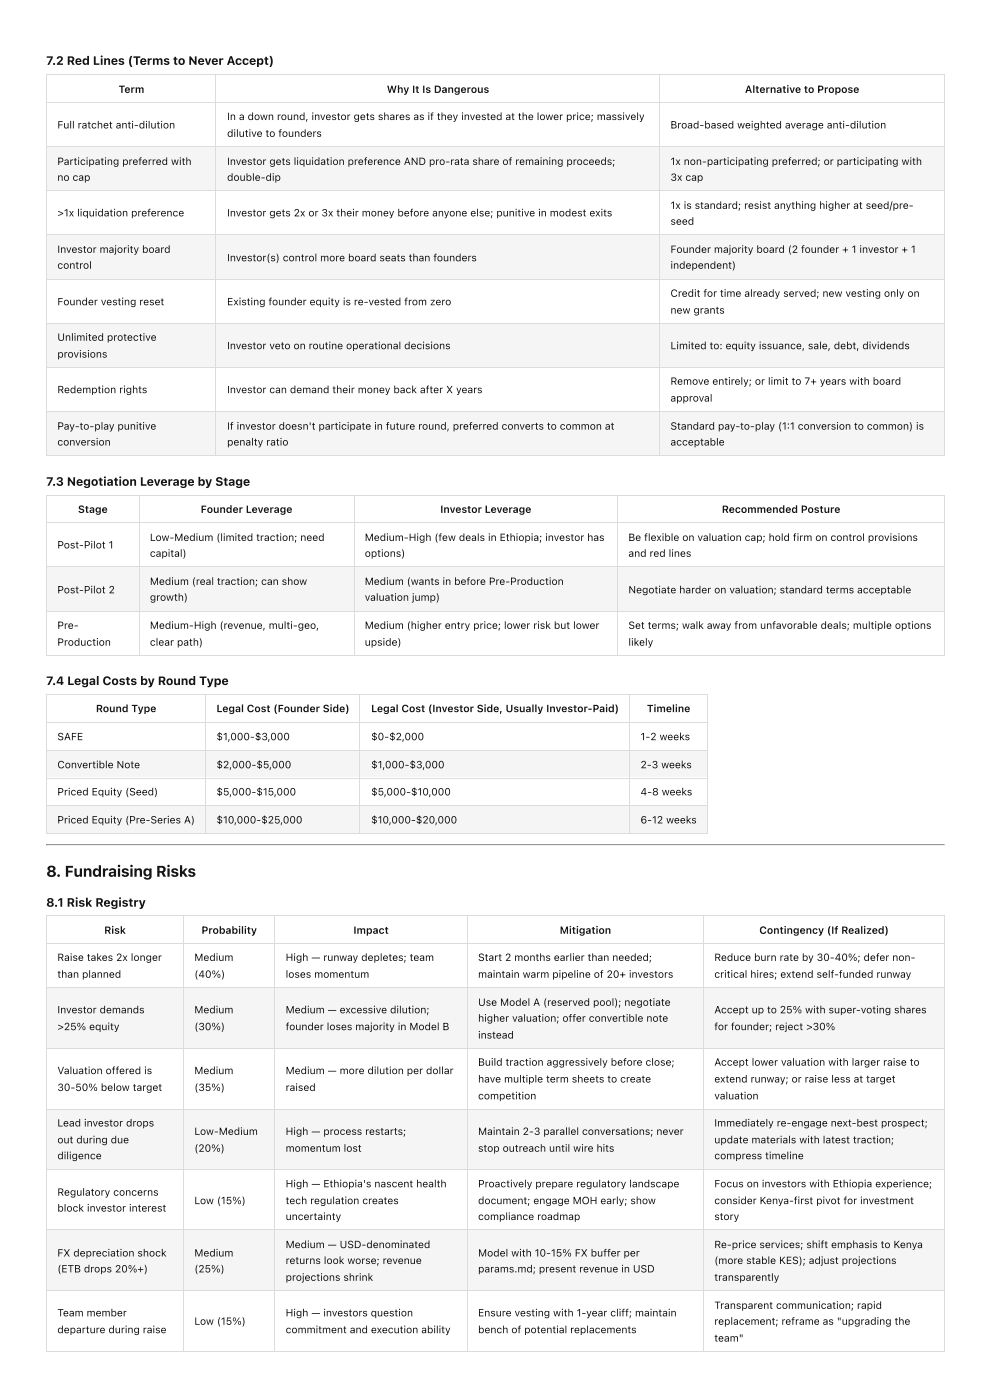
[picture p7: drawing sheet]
<svg xmlns="http://www.w3.org/2000/svg" width="210mm" height="297mm" viewBox="0 0 210 297" stroke-linecap="round" stroke-linejoin="round" font-family="sans-serif">
<defs><g id="words">
<text font-size="3.3" fill="#111" x="9.8" y="186">8. Fundraising Risks</text>
<g font-size="2.6" fill="#111">
<text x="9.8" y="13.8">7.2 Red Lines (Terms to Never Accept)</text>
<text x="9.8" y="103.1">7.3 Negotiation Leverage by Stage</text>
<text x="9.8" y="145.3">7.4 Legal Costs by Round Type</text>
<text x="9.8" y="192.4">8.1 Risk Registry</text>
</g>
<g font-size="2.2" fill="#111">
<text x="25.2" y="19.7">Term</text>
<text x="82" y="19.7">Why It Is Dangerous</text>
<text x="158" y="19.7">Alternative to Propose</text>
<text x="12.2" y="27.3">Full ratchet anti-dilution</text>
<text x="48.2" y="25.5">In a down round, investor gets shares as if they invested at the lower price; massively</text>
<text x="48.2" y="29">dilutive to founders</text>
<text x="142.2" y="27.3">Broad-based weighted average anti-dilution</text>
<text x="12.2" y="35">Participating preferred with</text>
<text x="48.2" y="35">Investor gets liquidation preference AND pro-rata share of remaining proceeds;</text>
<text x="142.2" y="35">1x non-participating preferred; or participating with</text>
<text x="12.2" y="38.4">no cap</text>
<text x="48.2" y="38.4">double-dip</text>
<text x="142.2" y="38.4">3x cap</text>
<text x="12.2" y="45.9">&gt;1x liquidation preference</text>
<text x="48.2" y="45.9">Investor gets 2x or 3x their money before anyone else; punitive in modest exits</text>
<text x="142.2" y="44.3">1x is standard; resist anything higher at seed/pre-</text>
<text x="142.2" y="47.7">seed</text>
<text x="12.2" y="53.6">Investor majority board</text>
<text x="142.2" y="53.6">Founder majority board (2 founder + 1 investor + 1</text>
<text x="12.2" y="57">control</text>
<text x="48.2" y="55.4">Investor(s) control more board seats than founders</text>
<text x="142.2" y="57">independent)</text>
<text x="12.2" y="64.8">Founder vesting reset</text>
<text x="48.2" y="64.8">Existing founder equity is re-vested from zero</text>
<text x="142.2" y="63">Credit for time already served; new vesting only on</text>
<text x="142.2" y="66.5">new grants</text>
<text x="12.2" y="72.3">Unlimited protective</text>
<text x="12.2" y="75.9">provisions</text>
<text x="48.2" y="74.1">Investor veto on routine operational decisions</text>
<text x="142.2" y="74.1">Limited to: equity issuance, sale, debt, dividends</text>
<text x="12.2" y="83.4">Redemption rights</text>
<text x="48.2" y="83.4">Investor can demand their money back after X years</text>
<text x="142.2" y="81.6">Remove entirely; or limit to 7+ years with board</text>
<text x="142.2" y="85.2">approval</text>
<text x="12.2" y="91.1">Pay-to-play punitive</text>
<text x="12.2" y="94.5">conversion</text>
<text x="48.2" y="91.1">If investor doesn't participate in future round, preferred converts to common at</text>
<text x="48.2" y="94.5">penalty ratio</text>
<text x="142.2" y="91.1">Standard pay-to-play (1:1 conversion to common) is</text>
<text x="142.2" y="94.5">acceptable</text>
<text x="16.5" y="108.8">Stage</text>
<text x="42.6" y="108.8">Founder Leverage</text>
<text x="93.4" y="108.8">Investor Leverage</text>
<text x="153.1" y="108.8">Recommended Posture</text>
<text x="12.2" y="116.4">Post-Pilot 1</text>
<text x="31.8" y="114.8">Low-Medium (limited traction; need</text>
<text x="31.8" y="118.1">capital)</text>
<text x="77.4" y="114.8">Medium-High (few deals in Ethiopia; investor has</text>
<text x="77.4" y="118.1">options)</text>
<text x="133.3" y="114.8">Be flexible on valuation cap; hold firm on control provisions</text>
<text x="133.3" y="118.1">and red lines</text>
<text x="12.2" y="125.9">Post-Pilot 2</text>
<text x="31.8" y="124.1">Medium (real traction; can show</text>
<text x="77.4" y="124.1">Medium (wants in before Pre-Production</text>
<text x="133.3" y="125.9">Negotiate harder on valuation; standard terms acceptable</text>
<text x="31.8" y="127.5">growth)</text>
<text x="77.4" y="127.5">valuation jump)</text>
<text x="12.2" y="133.4">Pre-</text>
<text x="12.2" y="137">Production</text>
<text x="31.8" y="133.4">Medium-High (revenue, multi-geo,</text>
<text x="31.8" y="137">clear path)</text>
<text x="77.4" y="133.4">Medium (higher entry price; lower risk but lower</text>
<text x="77.4" y="137">upside)</text>
<text x="133.3" y="133.4">Set terms; walk away from unfavorable deals; multiple options</text>
<text x="133.3" y="137">likely</text>
<text x="20.4" y="151.1">Round Type</text>
<text x="45.9" y="151.1">Legal Cost (Founder Side)</text>
<text x="78.7" y="151.1">Legal Cost (Investor Side, Usually Investor-Paid)</text>
<text x="137.2" y="151.1">Timeline</text>
<text x="12.2" y="157">SAFE</text>
<text x="45.9" y="157">$1,000-$3,000</text>
<text x="78.7" y="157">$0-$2,000</text>
<text x="135.9" y="157">1-2 weeks</text>
<text x="12.2" y="163">Convertible Note</text>
<text x="45.9" y="163">$2,000-$5,000</text>
<text x="78.7" y="163">$1,000-$3,000</text>
<text x="135.9" y="163">2-3 weeks</text>
<text x="12.2" y="168.7">Priced Equity (Seed)</text>
<text x="45.9" y="168.7">$5,000-$15,000</text>
<text x="78.7" y="168.7">$5,000-$10,000</text>
<text x="135.9" y="168.7">4-8 weeks</text>
<text x="12.2" y="174.7">Priced Equity (Pre-Series A)</text>
<text x="45.9" y="174.7">$10,000-$25,000</text>
<text x="78.7" y="174.7">$10,000-$20,000</text>
<text x="135.9" y="174.7">6-12 weeks</text>
<text x="12.2" y="203.9">Raise takes 2x longer</text>
<text x="22.1" y="198.1">Risk</text>
<text x="41.2" y="203.9">Medium</text>
<text x="42.7" y="198.1">Probability</text>
<text x="60.6" y="203.9">High — runway depletes; team</text>
<text x="75" y="198.1">Impact</text>
<text x="101.4" y="203.9">Start 2 months earlier than needed;</text>
<text x="118.7" y="198.1">Mitigation</text>
<text x="151.5" y="203.9">Reduce burn rate by 30-40%; defer non-</text>
<text x="161.1" y="198.1">Contingency (If Realized)</text>
<text x="12.2" y="207.4">than planned</text>
<text x="41.2" y="207.4">(40%)</text>
<text x="60.6" y="207.4">loses momentum</text>
<text x="101.4" y="207.4">maintain warm pipeline of 20+ investors</text>
<text x="151.5" y="207.4">critical hires; extend self-funded runway</text>
<text x="12.2" y="215">Investor demands</text>
<text x="41.2" y="215">Medium</text>
<text x="60.6" y="215">Medium — excessive dilution;</text>
<text x="101.4" y="213.4">Use Model A (reserved pool); negotiate</text>
<text x="151.5" y="215">Accept up to 25% with super-voting shares</text>
<text x="12.2" y="218.5">&gt;25% equity</text>
<text x="41.2" y="218.5">(30%)</text>
<text x="60.6" y="218.5">founder loses majority in Model B</text>
<text x="101.4" y="216.8">higher valuation; offer convertible note</text>
<text x="101.4" y="220.3">instead</text>
<text x="151.5" y="218.5">for founder; reject &gt;30%</text>
<text x="12.2" y="227.9">Valuation offered is</text>
<text x="41.2" y="227.9">Medium</text>
<text x="60.6" y="227.9">Medium — more dilution per dollar</text>
<text x="101.4" y="226.1">Build traction aggressively before close;</text>
<text x="151.5" y="226.1">Accept lower valuation with larger raise to</text>
<text x="12.2" y="231.4">30-50% below target</text>
<text x="41.2" y="231.4">(35%)</text>
<text x="60.6" y="231.4">raised</text>
<text x="101.4" y="229.7">have multiple term sheets to create</text>
<text x="101.4" y="233.2">competition</text>
<text x="151.5" y="229.7">extend runway; or raise less at target</text>
<text x="151.5" y="233.2">valuation</text>
<text x="12.2" y="239">Lead investor drops</text>
<text x="151.5" y="239">Immediately re-engage next-best prospect;</text>
<text x="12.2" y="242.6">out during due</text>
<text x="12.2" y="245.9">diligence</text>
<text x="41.2" y="240.8">Low-Medium</text>
<text x="41.2" y="244.3">(20%)</text>
<text x="60.6" y="240.8">High — process restarts;</text>
<text x="60.6" y="244.3">momentum lost</text>
<text x="101.4" y="240.8">Maintain 2-3 parallel conversations; never</text>
<text x="101.4" y="244.3">stop outreach until wire hits</text>
<text x="151.5" y="242.6">update materials with latest traction;</text>
<text x="151.5" y="245.9">compress timeline</text>
<text x="60.6" y="251.9">High — Ethiopia's nascent health</text>
<text x="101.4" y="251.9">Proactively prepare regulatory landscape</text>
<text x="151.5" y="251.9">Focus on investors with Ethiopia experience;</text>
<text x="12.2" y="253.7">Regulatory concerns</text>
<text x="12.2" y="257">block investor interest</text>
<text x="41.2" y="255.5">Low (15%)</text>
<text x="60.6" y="255.5">tech regulation creates</text>
<text x="101.4" y="255.5">document; engage MOH early; show</text>
<text x="151.5" y="255.5">consider Kenya-first pivot for investment</text>
<text x="60.6" y="258.8">uncertainty</text>
<text x="101.4" y="258.8">compliance roadmap</text>
<text x="151.5" y="258.8">story</text>
<text x="12.2" y="266.6">FX depreciation shock</text>
<text x="12.2" y="269.9">(ETB drops 20%+)</text>
<text x="41.2" y="266.6">Medium</text>
<text x="41.2" y="269.9">(25%)</text>
<text x="60.6" y="264.8">Medium — USD-denominated</text>
<text x="60.6" y="268.2">returns look worse; revenue</text>
<text x="101.4" y="266.6">Model with 10-15% FX buffer per</text>
<text x="101.4" y="269.9">params.md; present revenue in USD</text>
<text x="151.5" y="264.8">Re-price services; shift emphasis to Kenya</text>
<text x="151.5" y="268.2">(more stable KES); adjust projections</text>
<text x="60.6" y="271.7">projections shrink</text>
<text x="151.5" y="271.7">transparently</text>
<text x="12.2" y="279.3">Team member</text>
<text x="41.2" y="281.1">Low (15%)</text>
<text x="60.6" y="279.3">High — investors question</text>
<text x="101.4" y="279.3">Ensure vesting with 1-year cliff; maintain</text>
<text x="151.5" y="277.7">Transparent communication; rapid</text>
<text x="151.5" y="281.1">replacement; reframe as &quot;upgrading the</text>
<text x="12.2" y="282.8">departure during raise</text>
<text x="60.6" y="282.8">commitment and execution ability</text>
<text x="101.4" y="282.8">bench of potential replacements</text>
<text x="151.5" y="284.6">team&quot;</text>
</g>
</g></defs>
<g fill="#f5f5f5">
<path d="M10 31.2h35.9v9.3h-35.9z"/>
<path d="M45.9 31.2h94.1v9.3h-94.1z"/>
<path d="M140 31.2h60.3v9.3h-60.3z"/>
</g>
<g fill="#fff">
<path d="M10 40.5h35.9v9.4h-35.9z"/>
<path d="M45.9 40.5h94.1v9.4h-94.1z"/>
<path d="M140 40.5h60.3v9.4h-60.3z"/>
</g>
<g fill="#f5f5f5">
<path d="M10 49.9h35.9v9.3h-35.9z"/>
<path d="M45.9 49.9h94.1v9.3h-94.1z"/>
<path d="M140 49.9h60.3v9.3h-60.3z"/>
</g>
<g fill="#fff">
<path d="M10 59.2h35.9v9.3h-35.9z"/>
<path d="M45.9 59.2h94.1v9.3h-94.1z"/>
<path d="M140 59.2h60.3v9.3h-60.3z"/>
</g>
<g fill="#f5f5f5">
<path d="M10 68.5h35.9v9.4h-35.9z"/>
<path d="M45.9 68.5h94.1v9.4h-94.1z"/>
<path d="M140 68.5h60.3v9.4h-60.3z"/>
</g>
<g fill="#fff">
<path d="M10 77.9h35.9v9.5h-35.9z"/>
<path d="M45.9 77.9h94.1v9.5h-94.1z"/>
<path d="M140 77.9h60.3v9.5h-60.3z"/>
</g>
<g fill="#f5f5f5">
<path d="M10 87.4h35.9v9.3h-35.9z"/>
<path d="M45.9 87.4h94.1v9.3h-94.1z"/>
<path d="M140 87.4h60.3v9.3h-60.3z"/>
</g>
<g fill="none" stroke="#dcdcdc" stroke-width=".21">
<path d="M9.8 15.8h190.5M9.9 15.7v81M45.8 15.7v81M139.9 15.7v81M200.3 15.7v81M9.8 21.8h190.5M9.8 31.1h190.5M9.8 40.4h190.5M9.8 49.8h190.5M9.8 59.3h190.5M9.8 68.6h190.5M9.8 78h190.5"/>
<path d="M9.8 87.3h190.5M9.8 96.6h190.5"/>
</g>
<g fill="#fff">
<path d="M10 105h19.4v6h-19.4z"/>
<path d="M29.4 105h45.7v6h-45.7z"/>
<path d="M75.1 105h55.9v6h-55.9z"/>
<path d="M131 105h69.3v6h-69.3z"/>
<path d="M10 111h19.4v9.3h-19.4z"/>
<path d="M29.4 111h45.7v9.3h-45.7z"/>
<path d="M75.1 111h55.9v9.3h-55.9z"/>
<path d="M131 111h69.3v9.3h-69.3z"/>
</g>
<g fill="#f5f5f5">
<path d="M10 120.3h19.4v9.3h-19.4z"/>
<path d="M29.4 120.3h45.7v9.3h-45.7z"/>
<path d="M75.1 120.3h55.9v9.3h-55.9z"/>
<path d="M131 120.3h69.3v9.3h-69.3z"/>
</g>
<g fill="#fff">
<path d="M10 129.6h19.4v9.4h-19.4z"/>
<path d="M29.4 129.6h45.7v9.4h-45.7z"/>
<path d="M75.1 129.6h55.9v9.4h-55.9z"/>
<path d="M131 129.6h69.3v9.4h-69.3z"/>
</g>
<path d="M9.8 105.1h190.5M9.8 110.9h190.5M9.9 105v34.2M29.5 105v34.2M75.2 105v34.2M130.9 105v34.2M200.3 105v34.2M9.8 120.2h190.5M9.8 129.7h190.5M9.8 139.1h190.5" fill="none" stroke="#dcdcdc" stroke-width=".21"/>
<g fill="#fff">
<path d="M10 147.3h33.7v6h-33.7z"/>
<path d="M43.7 147.3h32.8v6h-32.8z"/>
<path d="M76.5 147.3h57.1v6h-57.1z"/>
<path d="M133.6 147.3h16.5v6h-16.5z"/>
<path d="M10 153.3h33.7v5.9h-33.7z"/>
<path d="M43.7 153.3h32.8v5.9h-32.8z"/>
<path d="M76.5 153.3h57.1v5.9h-57.1z"/>
<path d="M133.6 153.3h16.5v5.9h-16.5z"/>
</g>
<g fill="#f5f5f5">
<path d="M10 159.2h33.7v5.8h-33.7z"/>
<path d="M43.7 159.2h32.8v5.8h-32.8z"/>
<path d="M76.5 159.2h57.1v5.8h-57.1z"/>
<path d="M133.6 159.2h16.5v5.8h-16.5z"/>
</g>
<g fill="#fff">
<path d="M10 165h33.7v5.9h-33.7z"/>
<path d="M43.7 165h32.8v5.9h-32.8z"/>
<path d="M76.5 165h57.1v5.9h-57.1z"/>
<path d="M133.6 165h16.5v5.9h-16.5z"/>
</g>
<g fill="#f5f5f5">
<path d="M10 170.9h33.7v5.8h-33.7z"/>
<path d="M43.7 170.9h32.8v5.8h-32.8z"/>
<path d="M76.5 170.9h57.1v5.8h-57.1z"/>
<path d="M133.6 170.9h16.5v5.8h-16.5z"/>
</g>
<path d="M9.8 147.4h140.3M9.8 153.4h140.3M9.8 159.1h140.3M9.9 147.3v29.6M43.6 147.3v29.6M76.4 147.3v29.6M133.5 147.3v29.6M150 147.3v29.6M9.8 165.1h140.3M9.8 170.8h140.3M9.8 176.8h140.3" fill="none" stroke="#dcdcdc" stroke-width=".21"/>
<path d="M9.8 179.2h190.5" fill="none" stroke="#9a9a9a" stroke-width=".21"/>
<path d="M9.8 179.4h190.5" fill="none" stroke="#eee" stroke-width=".21"/>
<path d="M200.3 179.1v.4z" fill="#eee"/>
<path d="M9.8 179.1h.2l-.2 .4z" fill="#9a9a9a"/>
<g fill="#fff">
<path d="M10 194.3h29v5.8h-29z"/>
<path d="M39 194.3h19.4v5.8h-19.4z"/>
<path d="M58.4 194.3h40.7v5.8h-40.7z"/>
<path d="M99.1 194.3h50.2v5.8h-50.2z"/>
<path d="M149.3 194.3h51v5.8h-51z"/>
<path d="M10 200.1h29v9.5h-29z"/>
<path d="M39 200.1h19.4v9.5h-19.4z"/>
<path d="M58.4 200.1h40.7v9.5h-40.7z"/>
<path d="M99.1 200.1h50.2v9.5h-50.2z"/>
<path d="M149.3 200.1h51v9.5h-51z"/>
</g>
<g fill="#f5f5f5">
<path d="M10 209.6h29v12.7h-29z"/>
<path d="M39 209.6h19.4v12.7h-19.4z"/>
<path d="M58.4 209.6h40.7v12.7h-40.7z"/>
<path d="M99.1 209.6h50.2v12.7h-50.2z"/>
<path d="M149.3 209.6h51v12.7h-51z"/>
</g>
<g fill="#fff">
<path d="M10 222.3h29v12.9h-29z"/>
<path d="M39 222.3h19.4v12.9h-19.4z"/>
<path d="M58.4 222.3h40.7v12.9h-40.7z"/>
<path d="M99.1 222.3h50.2v12.9h-50.2z"/>
<path d="M149.3 222.3h51v12.9h-51z"/>
</g>
<g fill="#f5f5f5">
<path d="M10 235.2h29v12.9h-29z"/>
<path d="M39 235.2h19.4v12.9h-19.4z"/>
<path d="M58.4 235.2h40.7v12.9h-40.7z"/>
<path d="M99.1 235.2h50.2v12.9h-50.2z"/>
<path d="M149.3 235.2h51v12.9h-51z"/>
</g>
<g fill="#fff">
<path d="M10 248.1h29v12.9h-29z"/>
<path d="M39 248.1h19.4v12.9h-19.4z"/>
<path d="M58.4 248.1h40.7v12.9h-40.7z"/>
<path d="M99.1 248.1h50.2v12.9h-50.2z"/>
<path d="M149.3 248.1h51v12.9h-51z"/>
</g>
<g fill="#f5f5f5">
<path d="M10 261h29v12.9h-29z"/>
<path d="M39 261h19.4v12.9h-19.4z"/>
<path d="M58.4 261h40.7v12.9h-40.7z"/>
<path d="M99.1 261h50.2v12.9h-50.2z"/>
<path d="M149.3 261h51v12.9h-51z"/>
</g>
<g fill="#fff">
<path d="M10 273.9h29v12.7h-29z"/>
<path d="M39 273.9h19.4v12.7h-19.4z"/>
<path d="M58.4 273.9h40.7v12.7h-40.7z"/>
<path d="M99.1 273.9h50.2v12.7h-50.2z"/>
<path d="M149.3 273.9h51v12.7h-51z"/>
</g>
<g fill="none" stroke="#dcdcdc" stroke-width=".21">
<path d="M9.8 194.2h190.5M9.9 194.1v92.5M38.9 194.1v92.5M58.3 194.1v92.5M99.2 194.1v92.5M149.2 194.1v92.5M200.3 194.1v92.5M9.8 200.2h190.5M9.8 209.5h190.5M9.8 222.4h190.5M9.8 235.3h190.5M9.8 248h190.5"/>
<path d="M9.8 260.9h190.5M9.8 273.8h190.5M9.8 286.7h190.5"/>
</g>
<use href="#words"/>
</svg>
